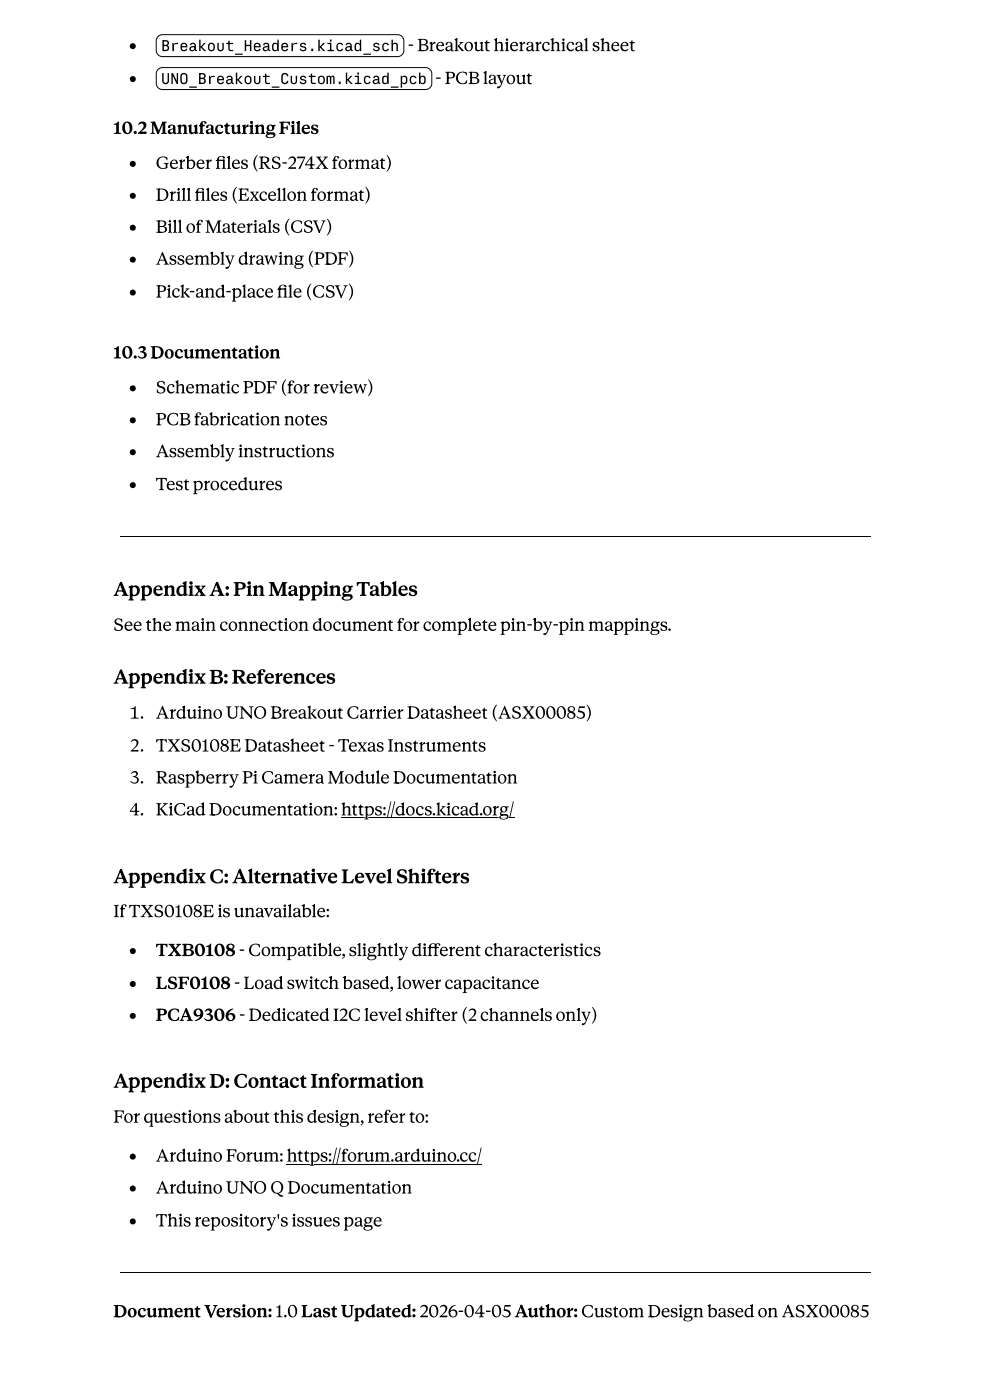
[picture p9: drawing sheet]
<svg xmlns="http://www.w3.org/2000/svg" width="210mm" height="297mm" viewBox="0 0 210 297" stroke-linecap="round" stroke-linejoin="round" font-family="sans-serif">
<defs><g id="words">
<g font-size="4">
<text x="24" y="126.4">Appendix A: Pin Mapping Tables</text>
<text x="24" y="145">Appendix B: References</text>
<text x="24" y="187.4">Appendix C: Alternative Level Shifters</text>
<text x="24" y="230.8">Appendix D: Contact Information</text>
</g>
<g font-size="3.6">
<text x="24" y="28.4">10.2 Manufacturing Files</text>
<text x="33" y="35.8">Gerber fi les (RS-274X format)</text>
<text x="33" y="42.6">Drill fi les (Excellon format)</text>
<text x="33" y="49.4">Bill ofMaterials (CSV)</text>
<text x="33" y="56.1">Assembly drawing (PDF)</text>
<text x="33" y="63.1">Pick-and-place fi le (CSV)</text>
<text x="24" y="76">10.3 Documentation</text>
<text x="33" y="83.4">Schematic PDF (for review)</text>
<text x="33" y="90.2">PCB fabrication notes</text>
<text x="33" y="97">Assembly instructions</text>
<text x="33" y="104">Test procedures</text>
<text x="24" y="133.8">See the main connection document for complete pin-by-pin mappings.</text>
<text x="27.4" y="152.5">1. Arduino UNO Breakout Carrier Datasheet (ASX00085)</text>
<text x="27.4" y="159.4">2 . TXS0108E Datasheet - Texas Instruments</text>
<text x="27.4" y="166.2">3. Raspberry Pi Camera Module Documentation</text>
<text x="27.4" y="173">4. KiCad Documentation: https://docs.kicad.org/</text>
<text x="24" y="194.6">IfTXS0108E is unavailable:</text>
<text x="33" y="202.8">TXB0108 - Compatible, slightly diff erent characteristics</text>
<text x="33" y="209.8">LSF0108 - Load switch based, lower capacitance</text>
<text x="33" y="216.6">PCA9306 - Dedicated I2C level shifter (2 channels only)</text>
<text x="24" y="238.2">For questions about this design, refer to:</text>
<text x="33" y="246.4">Arduino Forum: https://forum.arduino.cc/</text>
<text x="33" y="253.2">Arduino UNO Q Documentation</text>
<text x="33" y="260.2">This repository's issues page</text>
<text x="24" y="279.5">Document Version: 1.0 Last Updated: 2026-04-05 Author: Custom Design based on ASX00085</text>
</g>
<g font-size="3.2">
<text x="34.1" y="10.8">Breakout_Headers.kicad_sch - Breakout hierarchical sheet</text>
<text x="34.1" y="17.8">UNO_Breakout_Custom.kicad_pcb - PCB layout</text>
</g>
</g></defs>
<g fill="#000">
<circle cx="28.2" cy="16.8" r=".64"/>
<circle cx="28.2" cy="9.8" r=".64"/>
<circle cx="28.2" cy="34.8" r=".63"/>
<circle cx="28.2" cy="55.1" r=".64"/>
<circle cx="28.2" cy="48.3" r=".64"/>
<circle cx="28.2" cy="41.5" r=".64"/>
<circle cx="28.2" cy="62.1" r=".64"/>
<circle cx="28.2" cy="82.4" r=".64"/>
<circle cx="28.2" cy="95.9" r=".64"/>
<circle cx="28.2" cy="89.2" r=".64"/>
<circle cx="28.2" cy="102.9" r=".64"/>
<circle cx="28.2" cy="208.8" r=".64"/>
<circle cx="28.2" cy="201.8" r=".64"/>
<circle cx="28.2" cy="215.5" r=".64"/>
<circle cx="28.2" cy="245.4" r=".64"/>
<circle cx="28.2" cy="259.1" r=".64"/>
<circle cx="28.2" cy="252.1" r=".64"/>
</g>
<path d="M33.5 7.7l1-.3h49.8a1.33 1.33 0 0 1 1.3 1.3v2a1.33 1.33 0 0 1-1.3 1.3h-49.8a1.33 1.33 0 0 1-1.4-1.3v-2.2zM33.5 14.7l1-.4h55.7a1.33 1.33 0 0 1 1.3 1.4v2a1.33 1.33 0 0 1-1.3 1.3h-55.7a1.33 1.33 0 0 1-1.4-1.3v-2.2zM25.4 113.8h159.2M72.3 173.5h36.8M60.8 247h41.4M25.4 270h159.2" fill="none" stroke="#000" stroke-width=".21"/>
<use href="#words"/>
</svg>
